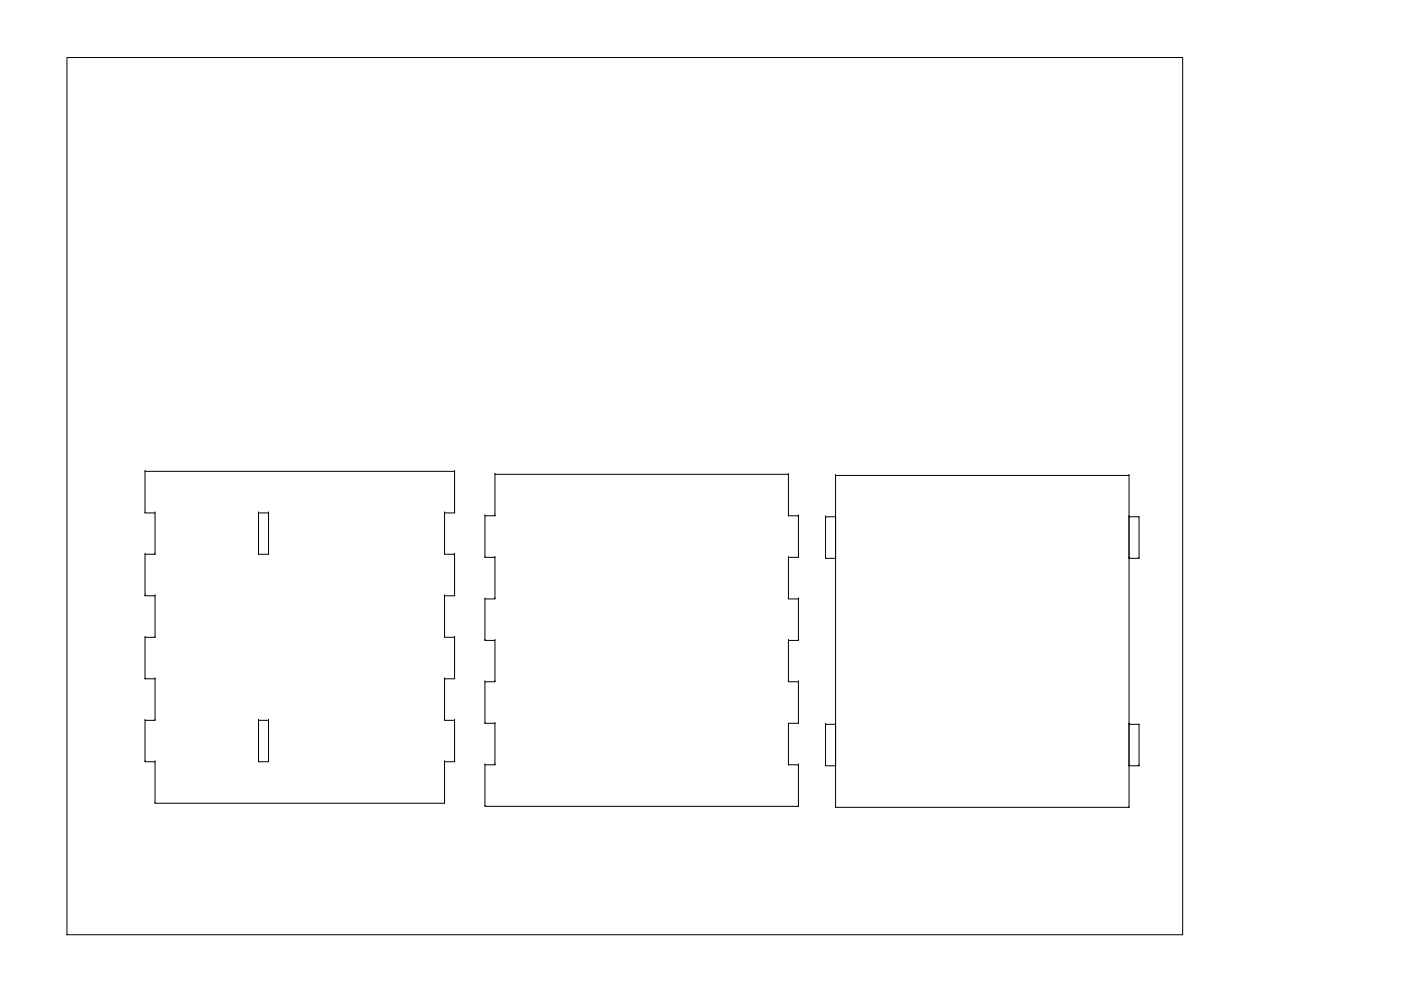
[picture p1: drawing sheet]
<svg xmlns="http://www.w3.org/2000/svg" width="420mm" height="297mm" viewBox="0 0 420 297" stroke-linecap="round" stroke-linejoin="round" font-family="sans-serif">
<!-- layer: 0 -->
<g fill="none" stroke="#000" stroke-width=".3">
<path d="M20.1 17.2h334.6v263h-334.6zM43.5 141.3h92.8v12.4h-3v12.4h3v12.5h-3v12.4h3v12.5h-3v12.4h3v12.4h-3v12.5h-86.8v-12.5h-3v-12.4h3v-12.4h-3v-12.5h3v-12.4h-3v-12.5h3v-12.4h-3zM43.5 141.3h.1M43.5 153.7h.1M46.5 153.7h.1M77.5 153.7h3v12.4h-3zM77.5 153.7h.1M80.5 153.7h.1M133.3 153.7h.1M136.3 153.7h.1M136.3 141.3h.1M145.4 154.6h.1"/>
<path d="M148.4 142.2h88v12.4h3.1v12.5h-3.1v12.4h3.1v12.5h-3.1v12.4h3.1v12.4h-3.1v12.4h3.1v12.5h-94.1v-12.5h3v-12.4h-3v-12.4h3v-12.4h-3v-12.5h3v-12.4h-3v-12.5h3zM148.4 142.2h.1M148.4 154.6h.1M236.4 154.6h.1M236.4 142.2h.1M239.5 154.6h.1M247.6 154.9h3v12.5h-3zM247.6 154.9h.1M250.6 142.5h88v99.5h-88zM250.6 142.5h.1M250.6 154.9h.1M338.6 154.9h.1"/>
<path d="M338.6 142.5h.1M338.6 154.9h3v12.5h-3zM43.5 166.1h.1M43.5 178.6h.1M46.5 166.1h.1M46.5 178.6h.1M77.5 166.1h.1M80.5 166.1h.1M133.3 178.6h.1M133.3 166.1h.1M136.3 178.6h.1M136.3 166.1h.1"/>
<path d="M145.4 167.1h.1M145.4 179.5h.1M148.4 167.1h.1M148.4 179.5h.1M236.4 179.5h.1M236.4 167.1h.1M239.5 179.5h.1M239.5 167.1h.1M247.6 167.4h.1M250.6 167.4h.1M338.6 167.4h.1M341.6 167.4h.1"/>
<path d="M43.5 191h.1M46.5 191h.1M133.3 191h.1M136.3 191h.1M145.4 192h.1M148.4 192h.1M236.4 192h.1M239.5 192h.1M43.5 203.5h.1M43.5 215.9h.1M46.5 203.5h.1M46.5 215.9h.1"/>
<path d="M77.5 215.9h3v12.4h-3zM77.5 215.9h.1M80.5 215.9h.1M133.3 215.9h.1M133.3 203.5h.1M136.3 215.9h.1M136.3 203.5h.1M145.4 204.4h.1M145.4 216.8h.1M148.4 204.4h.1M148.4 216.8h.1M236.4 204.4h.1"/>
<path d="M239.5 216.8h.1M239.5 204.4h.1M247.6 217.1h3v12.4h-3zM247.6 217.1h.1M250.6 217.1h.1M338.6 217.1h3v12.4h-3zM338.6 217.1h.1M43.5 228.3h.1M46.5 228.3h.1M77.5 228.3h.1M80.5 228.3h.1M133.3 228.3h.1"/>
<path d="M136.3 228.3h.1M145.4 229.2h.1M148.4 229.2h.1M236.4 229.2h.1M239.5 229.2h.1M247.6 229.5h.1M250.6 229.5h.1M338.6 229.5h.1M341.6 229.5h.1M46.5 240.8h.1M133.3 240.8h.1M145.4 241.7h.1"/>
<path d="M239.5 241.7h.1M338.6 242h.1"/>
</g>
</svg>
